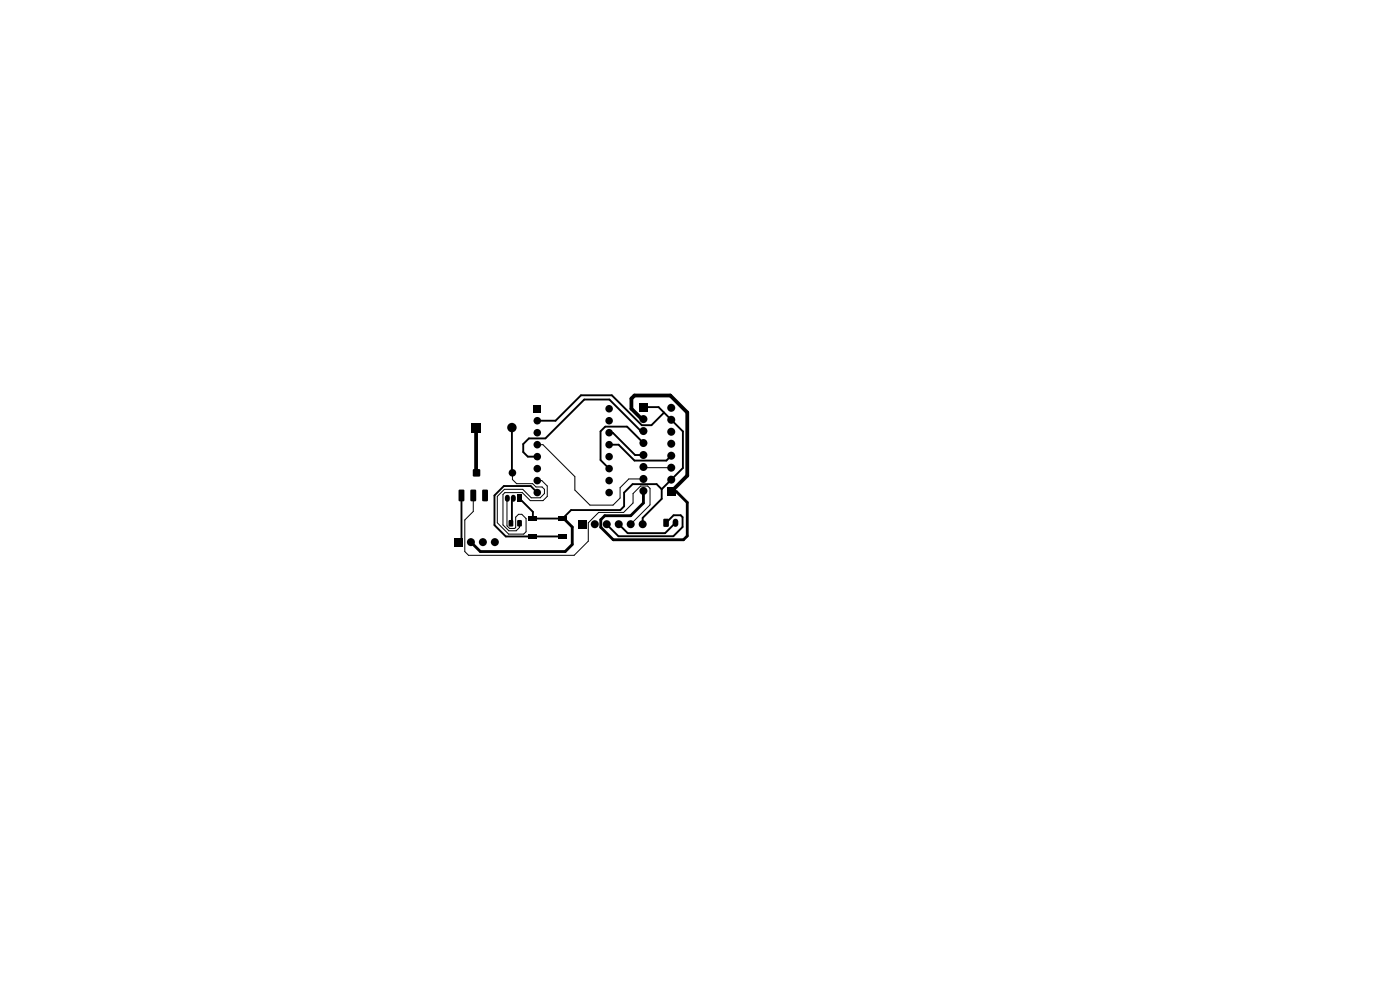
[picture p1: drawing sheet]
<svg xmlns="http://www.w3.org/2000/svg" width="297mm" height="210mm" viewBox="0 0 297 210" stroke-linecap="round" stroke-linejoin="round" font-family="sans-serif">
<g fill="#000">
<path d="M100 89.7h2v2h-2zM113.2 85.9h1.6v1.6h-1.6zM135.6 85.5h1.8v1.7h-1.8zM96.5 114.2h1.7v1.7h-1.7zM97.3 103.9h1l.2 .1v2.1l-.1 .2-.9 .1-.2-.2zM99.8 103.9h1l.2 .1v2.1l-.1 .2-.9 .1-.2-.2zM100.4 99.6h1.4v1.4h-1.4zM102.3 103.9h1l.2 .1v2.1l-.1 .2-.9 .1-.2-.2zM107.9 110.4l.7-.1 .3 .2v1l-.2 .2h-.6l-.2-.2zM109.6 105h1.1v1.5h-1.1zM109.8 110.4l.7-.1 .2 .2v1l-.1 .2h-.6l-.3-.2zM112.2 113.3h1.7v1h-1.7z"/>
<path d="M112.2 109.5h1.7v1h-1.7zM118.5 113.3h1.7v1h-1.7zM118.5 109.5h1.7v1h-1.7zM122.8 110.4h1.7v1.7h-1.7zM140.8 110.1l.8-.1 .3 .2v1.3l-.2 .3h-.8l-.2-.2zM141.6 103.4h1.6v1.7h-1.6z"/>
<circle cx="108.6" cy="90.7" r="1"/>
<circle cx="114" cy="91.8" r=".8"/>
<circle cx="114" cy="94.3" r=".8"/>
<circle cx="114" cy="99.4" r=".8"/>
<circle cx="114" cy="89.2" r=".8"/>
<circle cx="114" cy="96.9" r=".8"/>
<circle cx="129.2" cy="86.7" r=".8"/>
<circle cx="129.2" cy="89.2" r=".8"/>
<circle cx="129.2" cy="96.9" r=".8"/>
<circle cx="129.2" cy="99.4" r=".8"/>
<circle cx="129.2" cy="94.3" r=".8"/>
<circle cx="129.2" cy="91.8" r=".8"/>
<circle cx="136.5" cy="96.5" r=".85"/>
<circle cx="136.5" cy="94" r=".85"/>
<circle cx="136.5" cy="88.9" r=".85"/>
<circle cx="136.5" cy="91.4" r=".85"/>
<circle cx="136.5" cy="99.1" r=".85"/>
<circle cx="142.4" cy="94.1" r=".85"/>
<circle cx="142.4" cy="99.2" r=".85"/>
<circle cx="142.4" cy="86.5" r=".85"/>
<circle cx="142.4" cy="96.7" r=".85"/>
<circle cx="142.4" cy="91.6" r=".85"/>
<circle cx="142.4" cy="89" r=".85"/>
<circle cx="99.9" cy="115" r=".85"/>
<circle cx="102.4" cy="115" r=".85"/>
<circle cx="105" cy="115" r=".85"/>
<circle cx="108.7" cy="100.3" r=".8"/>
<circle cx="114" cy="104.5" r=".8"/>
<circle cx="114" cy="101.9" r=".8"/>
<circle cx="126.2" cy="111.2" r=".85"/>
<circle cx="128.7" cy="111.2" r=".85"/>
<circle cx="129.2" cy="101.9" r=".8"/>
<circle cx="129.2" cy="104.5" r=".8"/>
<circle cx="131.3" cy="111.2" r=".85"/>
<circle cx="133.8" cy="111.2" r=".85"/>
<circle cx="136.3" cy="111.2" r=".85"/>
<circle cx="136.5" cy="101.6" r=".85"/>
<circle cx="136.5" cy="104.1" r=".85"/>
<circle cx="142.4" cy="101.7" r=".85"/>
</g>
<path d="M107.6 105.5v.4M108.9 105.5v.4" fill="none" stroke="#000" stroke-width="1.1"/>
<path d="M143.3 110.6v.6" fill="none" stroke="#000" stroke-width="1.2"/>
<g fill="none" stroke="#000" stroke-width=".4">
<path d="M108.6 90.7v9.5M129.2 91.8h.8l4.7 4.7h1.8M129.2 94.3h2l3.4 3.4h6.8l1-1M135.8 91.4v-.1l-6.5-6.5h-5.4l-8.2 8.2h-3.5l-1.2 1.2v1.7l1 1h2M136.5 86.4h3.2l5.2 5.1v7.8l-4.5 4.5M136.5 94l-3.5-3.5h-4.6l-1 1v6.1l1.8 1.8M140.9 87.5l-2.7 2.7h-2l-6.4-6.3h-6.6l-5.4 5.4h-3.8M97.9 105.1v9.4M108.9 105.7l-.3 .3v4.8l-.2 .2M114 104.5l-1.4-1.4h-5.7l-2 2v6.3l2.4 2.4h12M140.4 103.8v2l-4.1 4.1v1.3M140.4 103.8l-1.1-1.1h-5.1l-1.8 1.8v2.9l-.8 .8h-10.4l-1.9 1.8h-6.2v-1.4l-2.9-2.9"/>
<path d="M141.3 110.9l1.6-1.6h1.5l.4 .4v2.1l-2 2h-11.6l-2.5-2.6M143.3 110.9l-2.2 2.2h-7.9l-1.9-1.9"/>
</g>
<path d="M114 94.3h1.2l6.8 6.8v2.9l3.1 3.2h5l1.5-1.5v-2.2l1.8-1.9h3.1M135.8 91.4h.7M136.5 99.1l.1 .1h5.8M144.9 91.5v.1M97.9 114.5l-.5 .5M100.4 105.1v3.4l-1.8 1.8v6.7l.8 .8h22.4l3-3v-3.9l2.2-2.2h5.3l2-2v-2l1.6-1.6h1.5l.5 .5v3.5l-4.1 4.1M101 100.2l.1 .1M108.6 100.2l.1 1.5 .9 .9h3.4l.7 .7h1.3l.5 .5v.9l-.9 .9h-1.9l-1.8-1.8h-3.9l-1.5 1.5v5.6l2.4 2.4h3.2l.5-.5v-2.8l-.9-.9h-.7l-.6 .6v2.2l-.2 .2h-1.1l-.6-.5 .1-5.9M114 102h.9l1.2 1.1v2.2l-.9 .9h-2.7l-1.7-1.7h-3.7l-.4 .4v6.5l1.2 1.2h1.6l.7-.7v-.9M119.3 110h.3" fill="none" stroke="#000" stroke-width=".21"/>
<path d="M101 90.7v9.5M136.5 88.9h-.3l-2.3-2.2v-2.1l.7-.7h7.6l3.6 3.6v13.4l-3.4 3.4" fill="none" stroke="#000" stroke-width=".8"/>
<path d="M119.6 110l1.8 1.8v3.7l-1.5 1.5h-18l-2-2M136.5 104.1v2.6l-2.7 2.7h-5.5l-.9 .9v1.6l2.7 2.6h14.9l.8-.8v-7.1l-2.3-2.3h-1.1" fill="none" stroke="#000" stroke-width=".6"/>
</svg>
